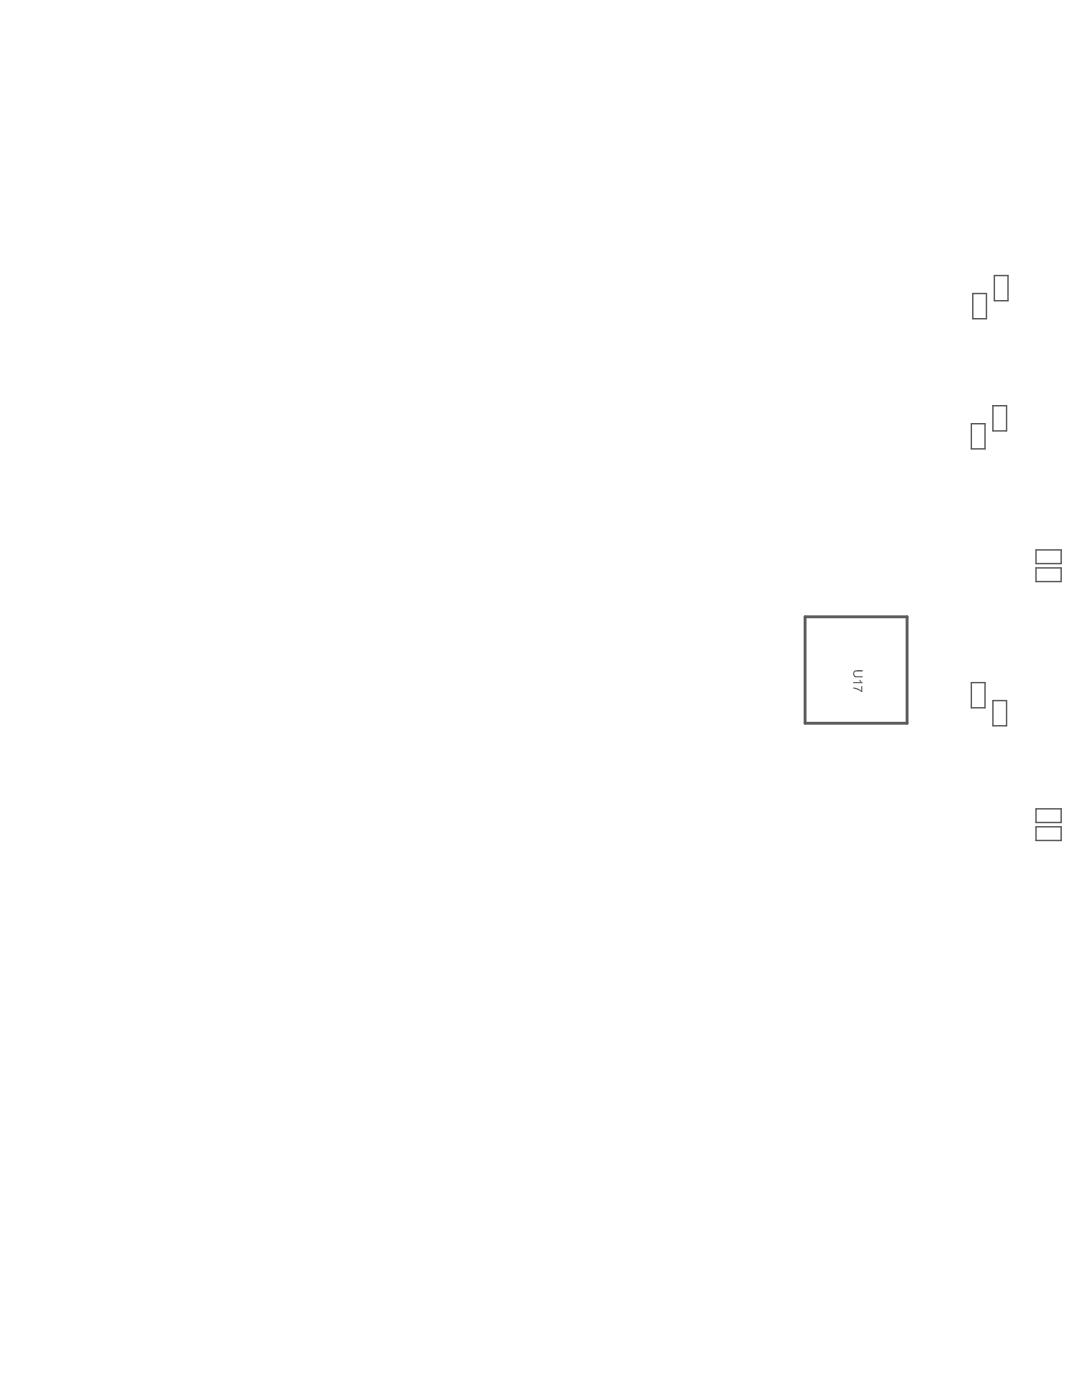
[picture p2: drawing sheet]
<svg xmlns="http://www.w3.org/2000/svg" width="248mm" height="323mm" viewBox="0 0 248 323" stroke-linecap="round" stroke-linejoin="round" font-family="sans-serif">
<path d="M224.7 67.8h3.2v5.8h-3.2zM229.7 63.7h3.2v5.8h-3.2zM224.4 97.9h3.2v5.8h-3.2zM229.4 93.8h3.1v5.8h-3.1zM239.3 127.1h5.9v3.1h-5.9zM239.3 131.2h5.9v3.2h-5.9zM224.4 157.7h3.2v5.8h-3.2zM229.4 161.9h3.1v5.8h-3.1zM239.3 186.9h5.9v3.2h-5.9zM239.3 191.1h5.9v3.1h-5.9z" fill="none" stroke="#5a5a5a" stroke-width=".33"/>
<path d="M186 142.5h23.6v24.6h-23.6z" fill="none" stroke="#5a5a5a" stroke-width=".66"/>
<g fill="#5a5a5a">
<path d="M197.4 155l.6-.2h1.3v.4h-1.3a.56 .56 0 0 0-.6 .5 .56 .56 0 0 0 .6 .6h1.3v.2h-1.3a.86 .86 0 0 1-.9-.5 .86 .86 0 0 1 .3-1z"/>
<path d="M197.1 157.6h1.7l-.3-.5h.3l.5 .8h-2.2z"/>
<path d="M197.1 158.9l1 .1 .9 .6v-1.1h.2v1.4l-1.2-.6-.9-.2z"/>
</g>
</svg>
